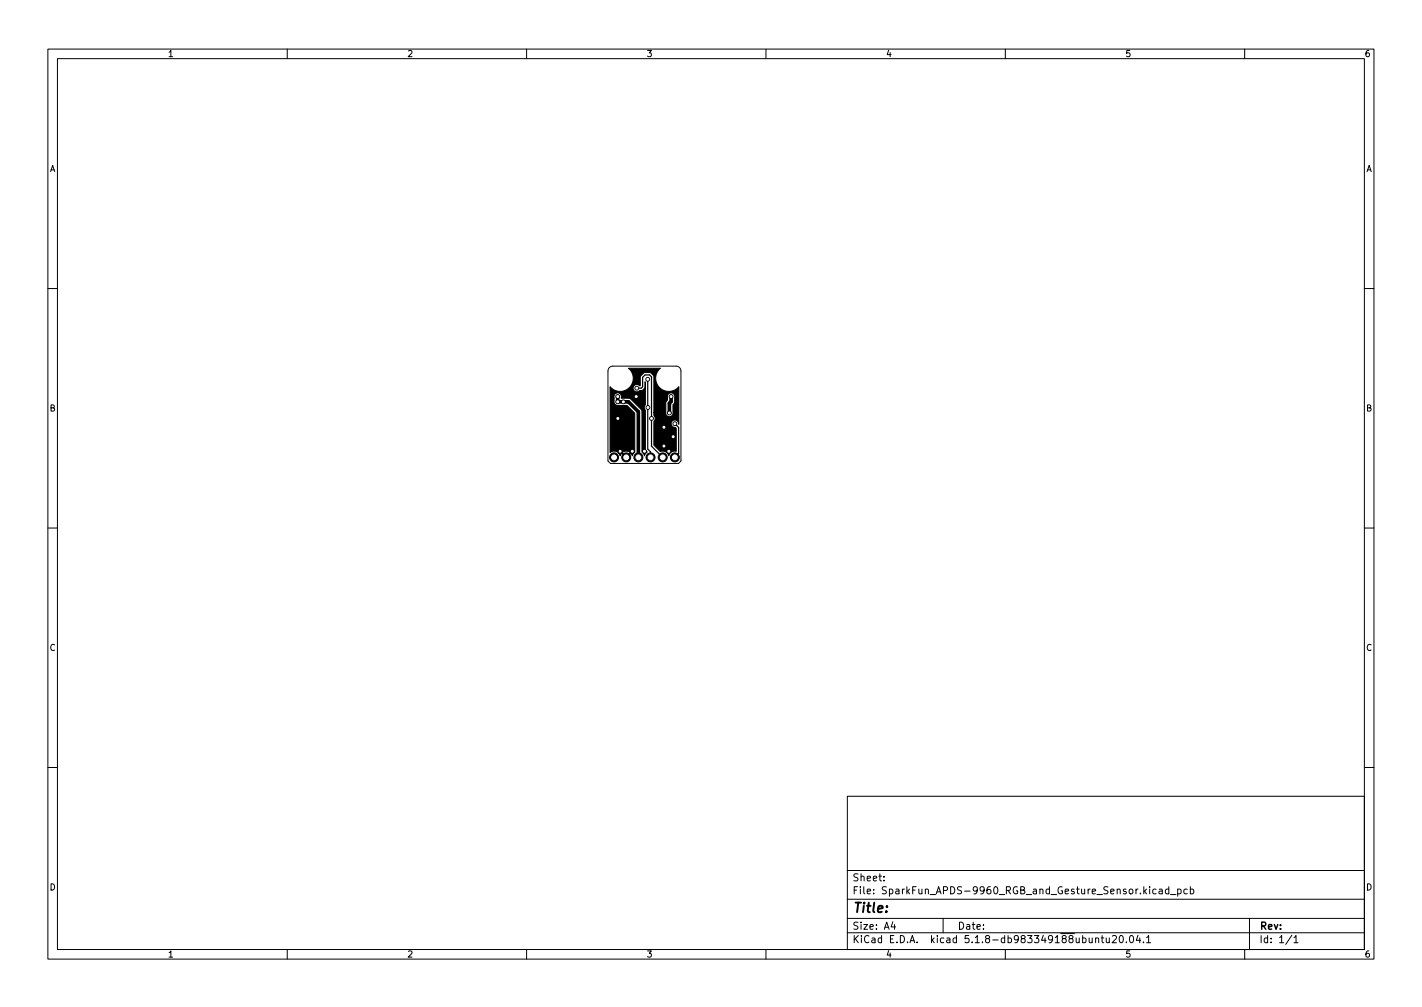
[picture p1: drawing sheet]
<svg xmlns="http://www.w3.org/2000/svg" width="297mm" height="210mm" viewBox="0 0 297 210" stroke-linecap="round" stroke-linejoin="round" font-family="sans-serif">
<defs><g id="words">
<text font-size="2.8" x="178" y="190.6">Title:</text>
<g font-size="2.1">
<text x="178" y="184">Sheet:</text>
<text x="178" y="186.7">File: SparkFun_APDS-9960_RGB_and_Gesture_Sensor.kicad_pcb</text>
<text x="178" y="196.9">KiCad E.D.A. kicad 5.1.8-db983349188ubuntu20.04.1</text>
<text x="178" y="194.1">Size: A4</text>
<text x="200" y="194.1">Date:</text>
<text x="263" y="194.1">Rev:</text>
<text x="263" y="196.9">Id: 1/1</text>
</g>
<g font-size="1.8">
<text x="35" y="11.9">1</text>
<text x="85" y="11.9">2</text>
<text x="135" y="11.9">3</text>
<text x="185" y="11.9">4</text>
<text x="235" y="11.9">5</text>
<text x="285" y="11.9">6</text>
<text x="10.3" y="35.9">A</text>
<text x="285.3" y="35.9">A</text>
<text x="10.3" y="85.9">B</text>
<text x="285.3" y="85.9">B</text>
<text x="10.3" y="135.9">C</text>
<text x="285.3" y="135.9">C</text>
<text x="10.3" y="185.9">D</text>
<text x="285.3" y="185.9">D</text>
<text x="35" y="199.9">1</text>
<text x="85" y="199.9">2</text>
<text x="135" y="199.9">3</text>
<text x="185" y="199.9">4</text>
<text x="235" y="199.9">5</text>
<text x="285" y="199.9">6</text>
</g>
</g></defs>
<g fill="none" stroke="#000" stroke-width=".21">
<path d="M10 10.2h277v190.1h-277zM12 12.2h273v186.1h-273zM60 10.2v2M110 10.2v2M160 10.2v2M210 10.2v2M260 10.2v2M10 60.2h2M127.3 76.7l.7-.3h13.2a1.02 1.02 0 0 1 1 1.1v18.8l-.5 .5h-14.2l-.5-.5v-18.8zM285 60.2h2M10 110.2h2M285 110.2h2"/>
<path d="M10 160.2h2M177 166.3h108v32h-108zM285 160.2h2M60 198.3v2M110 198.3v2M160 198.3v2M177 194.8h108M177 191.8h108M177 187.8h108M177 181.8h108M184.6 183.8v.1M184.6 183v.1"/>
<path d="M186.5 192.5l-.4 1h1M186.9 193v1M197 191.8v3M210 198.3v2M228.9 196l.2-.2 .3 .1 .1 .9M228.9 195.8v1M230 195.8h.6M230.2 195.3v1.3l.4 .2M231.1 195.8v1h.4l.2-.1M231.7 195.8v1M232.4 195.5l.5-.2 .3 .5-.9 1h.9M233.9 195.5l.2-.2a.8 .8 0 0 1 .6 .8 .8 .8 0 0 1-.6 .7l-.2-.1-.1-.4z"/>
<path d="M235.3 196.7v.1M236.1 195.4l.2-.1a.8 .8 0 0 1 .5 .8 .8 .8 0 0 1-.5 .7 1 1 0 0 1-.2-1.4zM237.7 195.3l-.3 1h.9M238.1 195.8v1M238.9 196.7v.1M239.5 195.8l.4-.5v1.5M239.5 196.8h.9M241.5 185.7l-.4-.1-.3 .3 .1 .7h.6M242.1 185.7h.6l.1 .9M242.8 186l-.5 .1-.2 .2 .2 .3h.5M244.1 185.7l-.4-.1-.3 .3 .2 .7h.5M244.1 185.1v1.5"/>
<path d="M244.5 186.8h1.1M246 185.7l.4-.1 .3 .3-.1 .7h-.6M246 185.6v1.5M248 185.7l-.4-.1-.3 .3 .1 .7h.6M248.6 185.7l.5-.1 .3 .3-.2 .7h-.6M248.6 185.1v1.5M260 198.3v2M261 191.8v6.5M269.9 195.3l-1.3 1.9M270.3 195.8l.4-.5v1.5M270.3 196.8h.8"/>
</g>
<g fill="#000" stroke="#000" stroke-width=".21">
<path d="M131.3 76.9h6.6a2.74 2.74 0 0 0-.1 4 2.74 2.74 0 0 0 4-.2v7.9a.79 .79 0 0 0-.7-.9 .79 .79 0 0 0-.9 .7 .79 .79 0 0 0 .8 .8l.3 .3v4.7a1.3 1.3 0 0 0-1.6 1 1.3 1.3 0 0 0-1.8-.9l-1.3-1.3v-5a.77 .77 0 0 0 0-1.2v-.6h2.5a.77 .77 0 0 0 .8 .8 .77 .77 0 0 0 .7-.9v-1.6l.3-.5v-1a.77 .77 0 0 0-.7-1 .77 .77 0 0 0-.8 1v.5l-.3 .5v2.2h-2.5l-.1-7.8-.7-.6-1.3 .1-.7 .8-.1 1.9a.81 .81 0 0 0-1.3 0 .81 .81 0 0 0 .5 1.2l1.2-.3 .5-.4 .1-.2v-1.2l.1 4.8a.76 .76 0 0 0 0 1.1v8.2l.4 .6-.6 .8-.5-.8-.1-8.7-2.3-2.4-1.9-.1a.79 .79 0 0 0-.6-1.2 .79 .79 0 0 0-.9 1v.7a.76 .76 0 0 0 .8 1h1.9l1.6 1.6v8.1l-.5 .8-.4-.5-.9 .9-.9-.9-.4 .5-.3-.6h.8l.8 .8 .8-.8a1.01 1.01 0 0 0-1.6 0h-.8a1.3 1.3 0 0 0-1.8-.1v-13.8a2.74 2.74 0 0 0 4.1 .2 2.74 2.74 0 0 0-.2-4z"/>
<circle cx="135.3" cy="79.2" r=".4"/>
<circle cx="128.3" cy="95.5" r=".94"/>
<circle cx="129" cy="83.9" r=".4"/>
<circle cx="129" cy="82.8" r=".4"/>
<circle cx="129.1" cy="87.4" r=".4"/>
<circle cx="129.5" cy="94.2" r=".4"/>
<circle cx="130.2" cy="83.9" r=".4"/>
<circle cx="130.8" cy="95.5" r=".94"/>
<circle cx="132.1" cy="94.2" r=".4"/>
<circle cx="132.9" cy="82.8" r=".4"/>
<circle cx="133" cy="81" r=".4"/>
<circle cx="133.3" cy="95.5" r=".94"/>
<circle cx="134.6" cy="94.2" r=".4"/>
<circle cx="135.3" cy="85.1" r=".4"/>
<circle cx="135.9" cy="95.5" r=".94"/>
<circle cx="136.1" cy="87.4" r=".4"/>
<circle cx="138.4" cy="95.5" r=".94"/>
<circle cx="138.7" cy="93.1" r=".4"/>
<circle cx="138.7" cy="89.2" r=".4"/>
<circle cx="139.7" cy="94.2" r=".4"/>
<circle cx="139.8" cy="86.2" r=".4"/>
<circle cx="140.2" cy="82.8" r=".4"/>
<circle cx="140.6" cy="91.2" r=".4"/>
<circle cx="141" cy="95.5" r=".94"/>
<circle cx="141" cy="88.5" r=".4"/>
</g>
<path d="M129 82.8v1.1h2.3l2 2.1v9.5M140.2 82.8v1l-.4 .4v2" fill="none" stroke="#000" stroke-width=".76"/>
<path d="M135.3 79.2v14.6l.6 .6v1.1M133 81h1l.2-.2v-2l.5-.5h1l.4 .4v14.5l2.3 2.3M141 88.5l.8 .7v5.5l-.8 .8" fill="none" stroke="#000" stroke-width=".25"/>
<g fill="#fff" stroke="#fff" stroke-width=".21">
<circle cx="129.1" cy="87.4" r=".2"/>
<circle cx="132.9" cy="82.8" r=".2"/>
<circle cx="139.7" cy="94.2" r=".2"/>
<circle cx="134.6" cy="94.2" r=".2"/>
<circle cx="132.1" cy="94.2" r=".2"/>
<circle cx="129.5" cy="94.2" r=".2"/>
<circle cx="138.7" cy="89.2" r=".2"/>
<circle cx="138.7" cy="93.1" r=".2"/>
<circle cx="140.6" cy="91.2" r=".2"/>
<circle cx="139.8" cy="86.2" r=".2"/>
<circle cx="140.2" cy="82.8" r=".2"/>
<circle cx="129" cy="82.8" r=".2"/>
<circle cx="130.2" cy="83.9" r=".2"/>
<circle cx="129" cy="83.9" r=".2"/>
<circle cx="135.3" cy="79.2" r=".2"/>
<circle cx="135.3" cy="85.1" r=".2"/>
<circle cx="133" cy="81" r=".2"/>
<circle cx="136.1" cy="87.4" r=".2"/>
<circle cx="141" cy="88.5" r=".2"/>
<circle cx="141" cy="95.5" r=".51"/>
<circle cx="138.4" cy="95.5" r=".51"/>
<circle cx="135.9" cy="95.5" r=".51"/>
<circle cx="133.4" cy="95.5" r=".51"/>
<circle cx="130.8" cy="95.5" r=".51"/>
<circle cx="128.3" cy="95.5" r=".51"/>
<circle cx="129.5" cy="79" r="1.65"/>
<circle cx="139.7" cy="79" r="1.65"/>
</g>
<use href="#words"/>
</svg>
